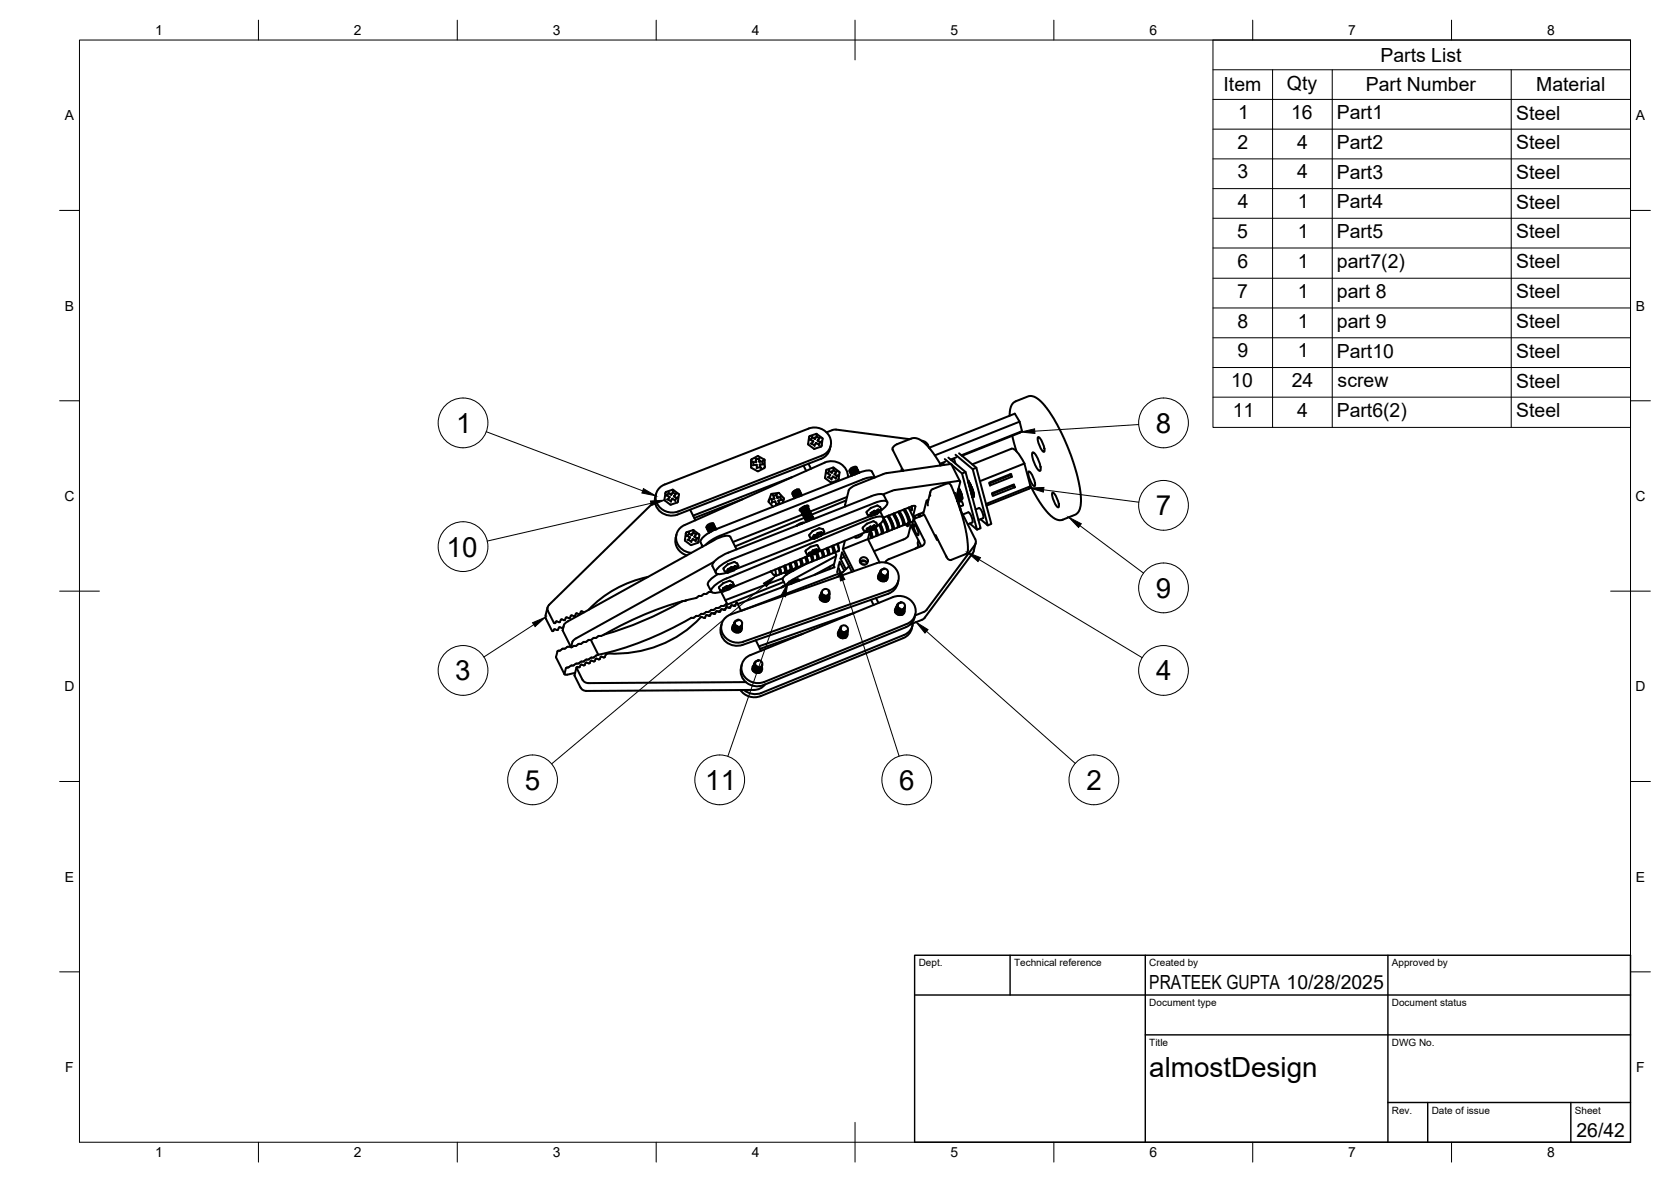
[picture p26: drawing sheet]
<svg xmlns="http://www.w3.org/2000/svg" width="420mm" height="297mm" viewBox="0 0 420 297" stroke-linecap="round" stroke-linejoin="round" font-family="sans-serif">
<defs><g id="words">
<g font-size="7">
<text x="114.7" y="108.8">1</text>
<text x="290.6" y="108.7">8</text>
<text x="290.6" y="129.5">7</text>
<text x="112.3" y="139.9">10</text>
<text x="290.6" y="150.2">9</text>
<text x="114.5" y="170.9">3</text>
<text x="290.7" y="171">4</text>
<text x="132" y="198.4">5</text>
<text x="177.3" y="198.5">11</text>
<text x="226.1" y="198.4">6</text>
<text x="273.2" y="198.5">2</text>
<text x="289" y="270.6">almostDesign</text>
</g>
<g font-size="4.9">
<text x="347.1" y="15.5">Parts List</text>
<text x="307.7" y="23">Item</text>
<text x="323.6" y="22.5">Qty</text>
<text x="343.4" y="23">Part Number</text>
<text x="386.3" y="23">Material</text>
<text x="311.3" y="29.9">1</text>
<text x="324.6" y="29.9">16</text>
<text x="336.1" y="30">Part1</text>
<text x="381.3" y="30">Steel</text>
<text x="311.2" y="37.4">2</text>
<text x="326.2" y="37.4">4</text>
<text x="336.1" y="37.5">Part2</text>
<text x="381.3" y="37.5">Steel</text>
<text x="311.1" y="44.8">3</text>
<text x="326.2" y="44.8">4</text>
<text x="336.1" y="44.9">Part3</text>
<text x="381.3" y="45">Steel</text>
<text x="311.2" y="52.3">4</text>
<text x="326.3" y="52.3">1</text>
<text x="336.1" y="52.4">Part4</text>
<text x="381.3" y="52.5">Steel</text>
<text x="311.1" y="59.8">5</text>
<text x="326.3" y="59.8">1</text>
<text x="336.1" y="59.9">Part5</text>
<text x="381.3" y="59.9">Steel</text>
<text x="311.1" y="67.2">6</text>
<text x="326.3" y="67.2">1</text>
<text x="336.1" y="67.4">part7(2)</text>
<text x="381.3" y="67.4">Steel</text>
<text x="311.1" y="74.8">7</text>
<text x="326.3" y="74.8">1</text>
<text x="336.1" y="74.9">part 8</text>
<text x="381.3" y="75">Steel</text>
<text x="311.1" y="82.3">8</text>
<text x="326.3" y="82.3">1</text>
<text x="336.1" y="82.4">part 9</text>
<text x="381.3" y="82.5">Steel</text>
<text x="311.1" y="89.8">9</text>
<text x="326.3" y="89.8">1</text>
<text x="336.1" y="89.9">Part10</text>
<text x="381.3" y="89.9">Steel</text>
<text x="309.6" y="97.3">10</text>
<text x="324.8" y="97.3">24</text>
<text x="336.3" y="97.4">screw</text>
<text x="381.3" y="97.4">Steel</text>
<text x="309.9" y="104.7">11</text>
<text x="326.2" y="104.7">4</text>
<text x="336.1" y="104.9">Part6(2)</text>
<text x="381.3" y="104.9">Steel</text>
<text x="289" y="248.5">PRATEEK GUPTA 10/28/2025</text>
<text x="396.4" y="285.7">26/42</text>
</g>
<g font-size="3.5">
<text x="39" y="8.8">1</text>
<text x="89" y="8.8">2</text>
<text x="139" y="8.8">3</text>
<text x="189" y="8.8">4</text>
<text x="239" y="8.8">5</text>
<text x="289" y="8.8">6</text>
<text x="339" y="8.8">7</text>
<text x="389" y="8.8">8</text>
<text x="16.3" y="30.2">A</text>
<text x="411.3" y="30.2">A</text>
<text x="16.3" y="78">B</text>
<text x="411.3" y="78">B</text>
<text x="16.2" y="125.9">C</text>
<text x="411.2" y="125.9">C</text>
<text x="16.2" y="173.7">D</text>
<text x="411.2" y="173.7">D</text>
<text x="16.3" y="221.6">E</text>
<text x="411.3" y="221.6">E</text>
<text x="16.4" y="269.4">F</text>
<text x="411.4" y="269.4">F</text>
<text x="39" y="290.8">1</text>
<text x="89" y="290.8">2</text>
<text x="139" y="290.8">3</text>
<text x="189" y="290.8">4</text>
<text x="239" y="290.8">5</text>
<text x="289" y="290.8">6</text>
<text x="339" y="290.8">7</text>
<text x="389" y="290.8">8</text>
</g>
<g font-size="2.5">
<text x="231" y="242.9">Dept.</text>
<text x="255" y="242.9">Technical reference</text>
<text x="289" y="242.9">Created by</text>
<text x="350" y="242.9">Approved by</text>
<text x="289" y="252.8">Document type</text>
<text x="350" y="252.8">Document status</text>
<text x="289" y="262.9">Title</text>
<text x="350" y="262.9">DWG No.</text>
<text x="350" y="279.9">Rev.</text>
<text x="360" y="279.9">Date of issue</text>
<text x="396" y="279.9">Sheet</text>
</g>
</g></defs>
<!-- layer: Visible -->
<g fill="none" stroke="#000" stroke-width=".51">
<path d="M188.9 117.4l1.7 1 1.5-.7M189.2 115.9l.3 .9M189.4 116.8h.8l.2 .7M189.4 116.9l-.1 .1M189.9 115.1l.2 .2M189.9 115.1h.1M190 115.8l.1 .3-.7 .1M190.1 115.3v.8M190.3 116.8l-.2 .1M190.4 117.5l-.2 .2M190.8 115.3l.1 .7M190.9 116.1l.8-.1 .1 .7"/>
<path d="M191 116.7l.1 .8M191 115l-.2 .3-.7 .1M191 116.7l.3 .1M191.1 116.7l1 .1M191.1 115.7l-.1 .3M191.2 117.5h-.9M191.2 117.5l.2 .1M191.4 117.5h.1M191.9 115.7l-.2 .2M192.3 115.6v1.6M192.3 115.6l-1.8-1-1.6 .9-.1 1.9M192.3 117.3l-.2 .3"/>
<path d="M192.3 117.2v.1M199.1 119.9l-24.8 9.7M202 117l.7 1.3M203.2 111.5l.1 .2M203.3 107.7l-36.1 14a3.6 3.6 0 0 0-2.3 4 3.6 3.6 0 0 0 3.3 3h1.6l.7-.2 36.1-14M203.3 116.5l.6 1.3M203.3 107.7a4 4 0 0 1 4.2 .7 4 4 0 0 1 1.2 4.1 3.6 3.6 0 0 1-2.1 2M203.4 110l-.2 1.6M203.4 110h.1M203.5 109.7l-.1 .3M203.6 110.5h.1M203.6 110.4l.9 .5"/>
<path d="M203.6 110.4v.1M203.8 111.5h.3M204.2 109.5v.4l-.4 .6M204.2 109.9l.7 .4v-.4M204.2 110.9h.3M204.5 110.9l-.4 .6M204.8 111.9v.2M205.2 111.3l-.4 .6-.7-.4M205.2 111.3l.1 .2M205.2 111.3l.7 .4M205.2 109l-1.7 .7M205.2 109l.2 .1"/>
<path d="M205.3 109.3v.4M205.3 109.7l.7 .4M205.3 109.7l-.4 .6M205.4 109.1l1.4 1.1-.3 2-1.8 .6-1.4-1.1M205.6 110.7l.6 .5-.4 .5M205.9 111.7v.2M205.9 110.6l-.3 .1M206 110.1l-.4 .6M206.3 109.9l-.3 .2M206.5 111l-.2 .1M206.6 111h.1M207.7 118.5l-.2 1.7"/>
<path d="M207.7 118.4l.2-.4 1.8-.5 1.4 1.1-.3 2M207.7 118.4h.1M207.8 118.9h.1M207.8 118.9h.3M207.9 118.9h-.1M208.1 118.9l.6 .4M208.1 119.9h.2M208.5 118v.3M208.5 118.4l.6 .4v-.4M208.5 118.3l-.4 .6M208.5 119.3h.3M208.7 112.9l-.8 1.4-1.4 1-36.2 14"/>
<path d="M208.7 119.4l-.4 .6M208.9 112.1l-.3 .8M209.4 119.8l-.4 .6-.7-.5M209.4 119.8l.1 .1M209.6 117.8v.3l-.5 .7M209.6 118.2l.6 .4M209.8 119.2l.7 .4M210.2 119l-.3 .2M210.2 108l18.5 2.4M210.2 108h-.6l-1.8 .7M210.3 118.5l-.5 .7M210.6 118.4l-.3 .1"/>
<path d="M210.8 119.4v.1M210.8 119.4h.1M210.8 119.4l-.7 .8-.7-.4M213.2 119.9a4.1 4.1 0 0 0-5.8-3.7l-35.3 15.8a3.6 3.6 0 0 0-2 3.8 3.6 3.6 0 0 0 3 3l.7 .1M214 117.7l-.4 .5 .2 .6M214.8 119.3l.6-.4 .6-.1-.1-.3-1 .3-.7 .7M215.3 117.7l.1-.2h-.3l-1 .6-.4 .5 .2 .3M215.3 117.8l-.1-.2-.7 .2-.6 .6v.4M215.4 117.5l-.3-.2-1.1 .4M215.6 118.3l.1-.2-.3 .1-.9 .5-.4 .5 .1 .3M215.7 118.4l-.2-.2-.6 .3-.7 .5v.4M215.7 118.2l-.2-.4-1 .4-.6 .6 .2 .6"/>
<path d="M215.9 118.9l-.9 .3M220 120l-.7-1.5a3.1 3.1 0 0 0-3.2 .3l-36 14.2a6.9 6.9 0 0 0-4 3.1l.1 .2M224.5 113l2.6 5.2M224.6 113.2l-.2-.4 .1-.3 .8-.8 4.1-1.6 1.2 .1 1.1 .5 1.4 1.3 1.7 2.1 1.7 2.6M226.9 117.8l-.2 .1 .2 .4M227 118.1v.2M227.1 118.2v.1M231.8 110.8l.8 .2a2.58 2.58 0 0 1 1.1 1.7M233.7 112.5l21.5-8.5 1.2 2 .6 2.4-.6 .4-14.5 5.7M236.5 116.7l-.1 .3 .1-.2M236.5 116.8l.2 .1M237.2 116.4l.1 .4"/>
<path d="M237.2 116.4l-.7 .3M237.6 115.4l1.5 1.3M237.7 116l-1.3 .6M238.5 115l4.3 3.6 3.8 14.1-.9 .4M238.7 116.7l-16.3 2.3-7.2 2.9-1.4 .8-.4 .5-.9 3.7M238.7 116.6l.5 .1 2.7 2.3 3.8 14.1-1.9-1.5M239.3 116.8l2.1 4.2M239.9 115.3l.3 1.2M239.9 115.3l-.7 .3M240.3 114.3l4.3 3.6 3.8 14.1-1.9-1.5M240.4 114.9l-1.4 .6M241.2 113.9l4.3 3.6 3.8 14.2-.9 .3"/>
<path d="M242.8 118.6l-.9 .4M245.5 117.5l-.9 .4M253.9 104.5l.1-1.7 .8-1.6 .6-.4 3.6-1.3 1.1 .2 1.1 .7 1.1 1.1 1.4 1.8 2.3 3.7 1.4 2.9 1.7 4.1 1.3 3.7 .9 3.8 .4 2.6 .1 2.4-.5 1.9-.9 .9-3.4 1.4h-.8l-1-.4-1.3-.9-1.6-1.9-1.6-2.4-1.7-3.1M253.9 119.2l.5 .6M254 119.4l-5.2 2.1M254.3 112.8l-9.8 3.9M254.3 112.8a3.1 3.1 0 0 1 2.3 2l1 1.7M254.5 109.5l1.1 3.9M256.4 106l-21.3 8.4M257 108.4l-15.3 6M257.6 116.5l1.5 5.7-11.2 4.4M257.6 116.5l-11.2 4.4"/>
<path d="M258.6 118.6l.1-.1a4.8 4.8 0 0 1 1.5 3.6l-.1 .1a4.8 4.8 0 0 1-1.5-3.6zM259.6 113.8l.1-.1a6 6 0 0 1 1.9 4.5l-.1 .2a6 6 0 0 1-1.9-4.6zM261 109.9l.1-.1a4.8 4.8 0 0 1 1.5 3.7l-.1 .1a4.8 4.8 0 0 1-1.5-3.7zM164.7 125.9l-26.7 26.1M165 124.2a4 4 0 0 0 .9 4.3 4 4 0 0 0 4.4 .8M167.3 124h.1M167.4 123.7l-.3 2 1.4 1.1 1.8-.5 .2-.4M167.5 124.5h.1M167.5 124.5l.9 .4-.4 .6M167.5 124.4v.1M167.5 123.6l-.1 .2M167.7 125.5h.3"/>
<path d="M168.1 123.6v.3l-.4 .6M168.1 124.9h.3M168.7 125.9v.2M168.7 124l.1 .3M169 125.3l-.4 .6-.7-.4M169.1 125.3v.2M169.2 123.4v.3l-.4 .7-.7-.5M169.2 123.7l.7 .4M169.3 123.1l1.3 1M169.3 123.1l-1.8 .5M169.5 124.7l.6 .5M169.7 125.7l.1 .2"/>
<path d="M169.8 124.6l-.3 .1M170.1 134.3a3.9 3.9 0 0 0 2.6 5.3M170.1 125.1l-.4 .6-.6-.4M170.2 124l-.3 .1-.4 .6M170.4 125h.1M170.4 125l-.2 .1M170.4 125v.1M170.5 125.9h.1M170.6 124.1l.1 .2M170.7 124.3l-.2 1.6M172.4 134.2l-.2 1.6 1.4 1.1 1.8-.5 .2-.4M172.5 134.1h-.1"/>
<path d="M172.6 134.6h.1M172.6 134.6l.9 .5-.2-.1M173.2 133.7l.1 .3M173.5 135.1l-.4 .6M173.5 128.1l1.4 2.7M173.8 136.1v.2M173.9 134.1v.4l-.7-.4-.4 .5M174.2 135.5l-.4 .6-1-.5M174.2 135.5l.1 .2M174.2 135.5l.7 .4M174.3 133.5v.3l-.4 .7M174.3 133.9l.7 .3-.4 .7 .3-.2"/>
<path d="M174.4 133.3l1.5 1.2M174.4 133.2l-1.8 .5-.2 .4M174.6 134.9l.7 .4M174.9 135.9v.2M175.3 135.3l-.4 .6M175.3 134.1l-.3 .1M175.6 135.2h-.1M175.6 135.1h.1M175.6 135.2l-.3 .1M175.6 136h.1M175.9 134.5l-.3 1.5M176.2 136.3l.5 1.1"/>
<path d="M176.5 137l.1 .4M178.6 133.7l.8-.6 .7-.1-.2-.4-1.3 .5-.3 .5v.3M179.3 131.9l.1-.2h-.2l-.9 .4-.5 .6 .1 .3M179.4 132l-.3-.3-.6 .4-.6 .5 .1 .3M179.4 131.7a1.06 1.06 0 0 0-1.5 .3l-.3 .4 .2 .5M179.6 135.7l-36.8 20.4-.9 .7-.4 1.6M179.6 132.5l.1-.2h-.2l-.9 .4-.5 .6 .2 .4M179.7 132.6l-.2-.2-.7 .3-.5 .6v.2M179.7 132.3l-.1-.3h-.2l-1 .4-.5 .6 .2 .5M179.9 133l-1 .5M183.1 138.9a7 7 0 0 0-4 3.1l.9 2M183.6 134.9l1.6 3.2"/>
<path d="M183.6 134.9a2.57 2.57 0 0 0-2.6 .2l-1.4 .6M186.7 125.5l-12.1 4.7M193.3 125.7v.5l1.1 1.1M193.3 125.7h.1M193.7 125.2l.3 .2M193.9 125.5l.3 .7 .7-.2 .3 .7M194.1 126.3h.1M194.2 126.2l-.1 .1M194.3 124.4l.2 .1M194.5 124.6l.2 .7M194.5 125.1l.2 .2-.7 .2M194.9 126l-.1 .1"/>
<path d="M195.2 124.4l-.7 .2M195.2 124.4l.3 .7M195.4 124.1l-.2 .3M195.6 124.8l-.1 .3M195.7 125.8l.3 .1M195.7 125.8l.2 .7M195.7 123.9l-1.8 .3-.6 1.5M195.7 123.9h.2M195.9 123.9l1.2 1.3-.1 .4M196.2 126.6l-1.1 .3M196.2 124.9l-.7 .2M196.2 125l.2 .6"/>
<path d="M196.4 124.6h.1M196.4 124.6l-.2 .3M196.7 125.7l-1 .1M197 125.6l-.3 .8M197 125.6h.1M200 123.2l-.7 .7M201 123.5v-.2h-.2l-.9 .5-.5 .5 .2 .3M201 123.6l-.2-.3-.8 .4-.4 .4v.4M201 123.3a.64 .64 0 0 0-.9-.2l-.8 .8 .1 .6M201.2 128l.1 .3M201.3 124.1l.1-.2h-.3l-.8 .4-.5 .5v.4M201.3 124.2l-.2-.2-.8 .3-.4 .5v.4l1.1-.9 .5-.1 .2 .3"/>
<path d="M201.4 123.9l-.4-.4-.9 .5-.5 .6 .1 .5M201.5 124.5l-.6 .3M201.7 131.6l-.4 .1M201.8 129.3l-17.5 6.9M201.9 131.3l.1 .2M201.9 131.5l-.9 .3M202.2 131.4l-.9 .1-1.1 .7M202.2 130.1l-17.4 7.2M202.5 127.2l-1.1 .8 .1 .4M202.7 139.9l.4 1.2v.3h-.3M202.8 139.9l.4 1.2a.22 .22 0 0 1 .1 .3 .22 .22 0 0 1-.3 .1l-.1-.1M202.8 139.1h.1"/>
<path d="M202.9 127.1v.2M202.9 127.4l-.2-.3-.8 .5-.4 .3v.4M202.9 127.1h.1M203.1 139.6l.2 .1M203.2 127.9l.1-.2h-.3l-1 .6-.3 .4 .1 .4M203.2 127.5l.1-.4a2.37 2.37 0 0 0-2.3 1.2l.4 .1M203.2 139.4h.1M203.2 139.7l-19.4 8.1M203.2 128l-.1-.2-.9 .4-.4 .5v.3M203.3 130.9l.5-.4 .5-.2 .2 .1 .1-.1-.8 .2-.7 .5M203.3 127.7l-.2-.4-1 .4-.6 .7 .2 .6M203.5 139l.5-.2-.1 .4"/>
<path d="M203.5 138.9h-.1M203.5 128.5l.1-.1-.2-.1-.9 .5-.5 .6 .1 .3M203.5 138.9l-.3 .5M203.6 128.4l-.3-.4-.9 .4-.6 .7 .2 .5M203.8 139.6l.4 1.5-1.1 .4M203.8 129.2l.1-.2h-.3l-.8 .4-.5 .6 .1 .3M203.9 129.3l-.2-.3-.9 .5-.4 .4 .1 .3M203.9 129l-.3-.4-1.1 .5-.4 .6 .2 .5M204 139.1l-.3 .4M204.1 139.5l.3 1.1-.2 .3M204.2 129.8v-.2h-.3l-.8 .5-.5 .5 .2 .4M204.2 139.5l.3 1.1a.2 .2 0 0 1 .1 .3 .2 .2 0 0 1-.3 .1l-.1-.1"/>
<path d="M204.2 138.7l-.7 .2M204.2 129.9l-.2-.2-.9 .4-.3 .5v.3M204.2 138.6l-.1 .1M204.2 129.6l-.3-.3-1 .5-.5 .6 .2 .5M204.3 135l-.1 .1M204.4 138.3l-.2 .3M204.4 135.3l-19.6 7.8M204.5 138.9l-.5 .2M204.6 130.3l-.3-.4-.5 .1-.8 .6-.2 .5M204.6 134.5h.1M204.7 138.6l-.2 .3 .2 .3M204.7 134.5l-.4 .5"/>
<path d="M204.7 138.6l.2 .3M204.8 139.3l-1.5 .4M204.8 135.4h-.1M204.8 139.2v.1M204.9 138.1v.2M204.9 138.3h.3M205 134.6h-.4M205 134.6l-.1 .3M205.1 139l.4 1.5-1.1 .5M205.3 138l-1 .3M205.4 138.3l-.7 .3M205.4 138h-.1"/>
<path d="M205.4 138.3l.2 .3M205.5 138.8l.3 1.2a.22 .22 0 0 1 .1 .3 .22 .22 0 0 1-.2 .1l-.1-.1M205.5 135v.1M205.6 135l-.3-.2h-.3l-.4 .5M205.6 135h-.1M205.6 137.1l-.3-.1a4 4 0 0 0-2.8 1.5l.6 1.1M205.6 137.1l.5 1M205.6 133.9h.1M205.6 134.4l-.3 .4M205.6 133.9l-.3 .4-.6 .2M205.9 138.1h.1M205.9 138.1l-.8 .3"/>
<path d="M206 134l.3 .1M206 133.9v.2M206 138.3l-1.2 .9M206.1 138.1l-.1 .2M206.3 134.2l-.7 .2 .3 .3M206.3 134.7l-1.5 .7M206.4 134.1l.1 .4M206.4 138.4l.5 1.6-1.1 .5M206.5 133.7l-.9 .2M206.6 133.7h-.1M206.8 138.2l.3 1.2v.3l-.2 .1M206.8 138.2l.4 1.3a.23 .23 0 0 1 .1 .3 .23 .23 0 0 1-.3 .1l-.1-.1"/>
<path d="M206.8 133l-.9-.2a3.5 3.5 0 0 0-2.4 1.6l.3 .8 .8 .2M206.9 132.9l.1 .1M207 133.9l-.8 .2M207 133l.3 .7-1 1M207.5 120.2l1.4 1M207.8 137.8l.4 1.7-1 .4M208.3 139.3a.19 .19 0 0 0 .3 0 .19 .19 0 0 0 0-.3l-.4-1.3 .3 1.2v.3l-.3 .1M209 120.4l.1 .1M209.1 137.3l.4 1.6-1 .5M209.4 137.1l.4 1.4-.2 .3M209.5 137.1l.4 1.4a.2 .2 0 0 1 .1 .2 .2 .2 0 0 1-.3 .1l-.1-.1M210 138.8l.3 .7-.7 2.7 .2 .4"/>
<path d="M210.1 120.2l.1 .2M210.2 139.7l-10.9 6-1 .6-.7 .9M210.5 136.7l.4 1.7M210.7 120.7l-1.8 .5M210.7 136.6l.2 1.2-.1 .7h-.2M210.8 120.6l-.1 .1M210.9 120.3h.1M210.9 138.4l-1.1 .5M210.9 138.2h.1M212.3 140l-1 .4M212.4 135.9l-.5 2.1 2.8 5.5M212.5 126.9l.1 .4"/>
<path d="M212.8 125.8l-8.7 3.5M213 124.9l-9.4 3.7-.2-.2-.3 .1-.9 .6v.5M216.8 134.1a1.46 1.46 0 0 1-1.8 .9l.1-.2M217 120.5l-36 14.1-1.8 .9-1.8 1.4M217.8 133.7l-12.4 5.1 .4 1.2v.3l-.3 .1M217.9 132.9h.1M218 132.9h-.1M218 131.6l1.7-.6 .6 .4 .3 .8M218 133.2h.1M218 131.6l-1.1 1.1 .3 .7 .8 .3a4.3 4.3 0 0 0 2.6-1.5M218.1 129.3l.7 .4-12.3 4.8M218.2 135.5l-6.3 2.5"/>
<path d="M218.3 132.7l.1 .1M218.3 133l-.7 .4M218.4 132.8l-.1 .2M218.7 133.7l.3 1.4-.8 .4M218.7 132.8l-.7 .4 .1 .4M218.7 133.4l-.5 2.1 3 5.9M218.7 132.9h.3M218.7 132.9v.3M218.8 130.4l-36.1 15M218.8 130.4l1.5-.5a1.51 1.51 0 0 1 1.9 .4 3.1 3.1 0 0 1-1.8 2M218.8 132.3l.4 .1M218.9 133.4l.4 1.2v.3l-.3 .1"/>
<path d="M218.9 132.3l-1 .6M218.9 128.9h.1M218.9 133.4l.5 1.4-.1 .3-.2-.1M219 129.2v.1M219 128.9h-.1M219 127.6l1.6-.6 .7 .4 .3 .8M219 127.6l-1.1 1.1 .2 .6M219.1 129.3v.3M219.1 124.7l-36 14.2M219.1 124.7l1.5-.5a1.58 1.58 0 0 1 1.7 .3l.8 1.7M219.3 128.7l.1 .2-.2 .1M219.3 129l-.7 .5"/>
<path d="M219.5 132.6h.5M219.5 132.6l-.5 .3 .1 .4M219.7 128.8l-.6 .5M219.8 132l.6 .1M219.8 128.4l.3 .1M219.8 128.4l-.8 .5M219.8 132l-.6 .4M219.9 132l-.6 .4 .4 .1M219.9 132.8l.5 1.8-1.1 .5M219.9 128.3l-.1 .1M219.9 132h-.1M219.9 120h-1.2l-1.7 .5"/>
<path d="M219.9 126.4l-35.9 14.2-2.9 1.6a1.79 1.79 0 0 0-1 1.9 2.85 2.85 0 0 0 2.7-.2M220 126.4l1.4-.5a1.35 1.35 0 0 1 1.8 .5l-.7 1.1-1.1 .9M220 129l-.3-.2v.4M220 132.7h.1M220 132.6v.1M220.1 129v.3M220.1 132.6l.5 1.5-.2 .4M220.2 132.6l.5 1.5v.4l-.3-.1M220.2 128.4l-.1 .1M220.4 128.5l.3 .1M220.5 128.6l.3 .1M220.5 128.6l-.5 .4"/>
<path d="M220.8 128.1l.6 .1M220.8 128.7h.2M220.8 128.1l-.6 .4M220.8 128.1l-.5 .4M220.8 128v.1M221 128.7h.1M221 131.9l.7 2.1v.2l-1.1 .4M221.3 128.5l1.8 3.5 .3 1.4h-.3M221.3 131.7l.7 1.8v.3l-.3 .1M221.3 131.6l.8 2-.1 .4-.2-.1M221.6 128.2a4 4 0 0 1-2.6 1.5h-.2M222.1 130.8l.7 1.6 .3 1.2-1.1 .4"/>
<path d="M222.2 130.3l1 2.2 .1 .8-.2 .1M223.1 129.7l.8 1.5 .5 1.6-.1 .3-.9 .4M223.4 129.6l1.1 2.2 .2 .9-.3 .2M223.5 129.6l1.1 2.3 .2 .9h-.3M224.2 123.4l-2.2 .9M224.3 123.4l16.9-2.5 .2 .3-1 4M224.4 129.2l1 1.7 .4 1.4-.1 .3-1 .4M224.7 129.1l1.2 2.4 .1 .6-.2 .2M224.8 129l1.2 2.5 .1 .8v.1l-.3-.1M225.8 128.6l.9 1.6 .4 1.6v.2l-1.1 .4M226.1 128.5l1.2 2.4 .1 .7-.3 .2M226.1 128.5l1.1 2.2 .3 1-.1 .2-.2-.2"/>
<path d="M227.1 128.1l.9 1.6 .5 1.4-.1 .4-1 .4M227.1 135.6l-7.3 2.9M227.4 128l1.2 2.3 .1 .8-.2 .2M227.5 128l1.1 2.2 .2 1.1-.3-.1M228.3 131.5v.7l-.6-.5M228.4 127.6l1.4 2.8M228.5 131.2l.5 1M229.2 127.3l-7.1 2.8M229.3 132l-.3 .2-.8 2.7-1 .7M229.6 131l-.9 .3M229.7 130.4l-.5 2 2.5 4.9M229.7 131.7a3 3 0 0 1 1.2 2.8 3 3 0 0 1-1.2-2.8z"/>
<path d="M230.1 130.3l-.1-.6 .1 .6M230.2 127.3l-.3-.2-.7 .2v1l-.6-.8M230.9 135.8l-.1 .8 .3 .9M230.9 129.3l.2 .6M231 137.3l-.9 .6M231.3 129.1l.1 .7M231.3 129.1l.2 .6M232.1 128.8l.1 .6M233.4 125.6l-.4 .2-.8 2.9-2.6 1.1 .6-2.5M233.9 123.7l-.6 2.5v.8M233.9 124.6v-.9l.4-.7 3.9-1.5h.5a2.42 2.42 0 0 1 1 1.7l1.6 4.5 1.1 3.5 .8 4.2 .2 2.9-.1 .5-.4 .4-3.8 1.5-.7-.2-.5-.9M235.3 134.5l2.7 5.5"/>
<path d="M235.8 135.6l-.2 .1-3.2-6.3-2.7 1 2.7 5.4a1 1 0 0 1-.6 1.4l-8.3 3.3M240.6 124.4l.1 .1M240.7 125.8v.1M240.7 124.5v.2M240.7 124.7l.1 .3M240.7 125.9h.1M240.8 125.9l.1 .4M240.8 125v.1M240.8 125.8h-.1M240.8 125.1l.1 .2M240.8 125.9v-.2l-.1 .2M240.9 125.4v.1l1.1-.4-.1-.1-1.1 .4"/>
<path d="M240.9 125.6l-.1 .1M240.9 125.8h-.1M240.9 123.4l.5-.2v.2l-.6 .2M240.9 125.7l-.1-.2 .1 .3M240.9 125.5v.2M240.9 126.3l.1 .2M240.9 126.3h.1M240.9 126.6l.3 .3M240.9 123.1l.4-.1 .1 .2M241 122.9l.2 .1M241.1 122.6l.1 .2M241.2 126.9l.1 .3"/>
<path d="M241.2 122.9l-.2 .1M241.2 126.9h-.1M241.2 127.2h.1M241.3 127.2l.1 .3M241.3 127.2h-.1M241.3 123.2l-.4 .2M241.4 127.5v.3M241.4 127.9l3.8 7.5M241.4 127.5l-.1 .1M241.4 127.7h-.1M241.5 127.8v.3M241.5 123.4l.1 .2"/>
<path d="M241.5 123.6l.2 .2-1 .4M241.5 128.1h.1M241.6 123.6l-.9 .4M241.7 123.8l.1 .3-1.1 .4M241.7 125.9l-.8 .3M241.7 125.9l.3 .5 .1 .6M241.7 124.1l.1 .2M241.8 124.3l-1.1 .4M241.8 124.3l.1 .2-1.1 .5M241.8 124.6l.1 .1-1.1 .4M241.9 125.5h.1M241.9 124.7l-1.1 .4"/>
<path d="M241.9 125.5l-1.1 .4M241.9 125.3l-1 .5M241.9 125.4l-1.1 .5M241.9 124.7l.1 .2-1.1 .5M242 125.3l-.1 .1M242 125.1v.1l-1.1 .5M242.1 129.3l1.4-.5a2.84 2.84 0 0 1 1 2.5l-1.2 .5M242.1 127l-.8 .3M243.4 120.8l.1 .2M243.5 121l.1 .2M243.5 121h-.1M243.5 121.1v.1"/>
<path d="M243.7 121.2h-.2M243.7 121.2l.1 .2M243.8 121.4l.1 .3M243.8 121.4l-.3 .1M243.8 121.5l-.2 .1M244 121.7l-.4 .1M244 121.7l.2 .3M244.1 122l-.4 .2M244.1 122l.1 .4M244.1 122l-.4 .1M244.3 122.3l-.5 .2M244.3 122.3l.1 .3-.5 .2"/>
<path d="M244.4 122.7l.2 .3M244.5 125l.3-.1zM244.5 123l-.5 .2M244.6 123l-.6 .2M244.6 123l.1 .3-.6 .3M244.6 123.3l.2 .4-.6 .2M244.7 123.6l-.5 .2M244.7 124.8l.1 .1M244.8 124l.1 .3M244.8 124.1l-.5 .2M244.8 124.5l.1 .2M244.8 123.7v.3l-.5 .2"/>
<path d="M244.9 124.7l-.4 .1M244.9 124.3l-.6 .2M244.9 124.7l-.4 .2M244.9 124.3v.2l-.5 .2M245 137.1l-12 16.1-.7 .6M245.2 135.4l.2 .7-.3 1M245.3 136.5l-.7 2.5-12.1 16.2-.7 .6M245.3 128l.9-.3a2.84 2.84 0 0 1 1 2.5M247.2 130.2l-1.2 .5M248.7 121.3l5.5-2.2 .2 .7-5.5 2.2zM249.4 123.9l5.6-2.2 .1 .8-5.5 2.1zM254.6 121.9l.5 .6"/>
<path d="M254.7 122.1l-5.2 2M258.7 122.8l-10.7 4.3M259.1 122.2l-.4 .6M264.6 123.9l.1-.1a4.8 4.8 0 0 1 1.5 3.6l-.1 .1a4.8 4.8 0 0 1-1.5-3.6zM137.2 154.6l.1 .9 1.5 3M137.7 152.7l-.5 1.9M138 152a1.27 1.27 0 0 0-.2 1.5l1.5 3h.4M139.2 158.5h-.4M139.3 158.2l-.2 .3M139.5 158.1l-.2 .1M140.5 157.7l-.3 .6-.7-.2M140.5 156.4l-.6-.3-.3 .4"/>
<path d="M140.8 157.6l-.3 .1M141.3 155.7l-.7 .7M141.5 158.4h.1M141.7 157.4l-.2 .4-.7-.2M144.6 154.7l-.3 .1-.7-.2-.4 .7-.8-.1-.4 .6-.7-.2M145.6 154.4l-.7-.3-.3 .7M146 153.7l-.2 .5-.2 .1M146 153.7l.3-.1 .6 .3M151.1 159.8h-.6l-.6 .5-.7 .1M162.9 145a28.7 28.7 0 0 0-14.9 8.3M171.6 151.1a85.5 85.5 0 0 1-19.7 8.4M171.6 151.1h.1"/>
<path d="M172.4 150.9l-.6 .1M172.5 150.9l-.1 .1M174.3 155.3l-.4-.1a82.5 82.5 0 0 1-23.5 9.3M174.5 155.2l-.2 .1M175.2 150.2a87.7 87.7 0 0 0-24.1 9.6M176.2 154.4l-1.7 .8M176.4 155.1l.6 .2 .3-.1M176.4 155a33.9 33.9 0 0 1-9.1 6.5 30.9 30.9 0 0 1-14.4 2.7l-.5 .2M176.8 154.3l-.6 .1M177.1 154.2l-.3 .1M177.7 149.2a1.91 1.91 0 0 0-1.5 .6h-.4l-.6 .4M178.1 153.8h-.5l-.6 .4"/>
<path d="M178.4 148.8l-.7 .4M178.6 154.7l-.3 .1-.7-.2-.4 .7M178.7 154.4l-.6 .3M178.9 148.7l-.5 .1M179.3 153.3h-.4l-.8 .5M179.5 141.2l-34.6 19.2-.8 .7-.5 1.6-2.1-4.3M179.6 154.3l-.7-.2-.3 .6M179.6 153.2l-.3 .1M179.8 154.2l-.2 .1M179.9 153.9l-.6 .3M180.2 152.8l-.6 .4M180.6 144.3l-1.9 1.3a1.5 1.5 0 0 0-.7 1.4l.9 1.7"/>
<path d="M181.1 148.3l.6 .3M181.2 153.4l-.6 .3M181.3 148.7l1.5 3-.2 .9M181.5 152.3h.3M181.5 152.3l-.8 .5h-.5M181.6 148.3l-.1 .1M181.8 147.8h.1M181.9 148.1v.1M181.9 146.5l-1.1 1.1 .3 .7M181.9 147.8h-.1M182 148.2v.3M182.1 153.3l-.7-.2-.4 .7-.9-.2-.3 .6"/>
<path d="M182.2 147.6l.1 .2-.2 .1M182.2 147.9l-.7 .4M182.3 143.6l.5 .3M182.4 153l-.6 .2M182.6 147.8l-.7 .4M182.7 145.4l-2.8 1.6a1.63 1.63 0 0 0-1 1.8 2.95 2.95 0 0 0 2.7-.2M182.7 147.3h.4M182.7 143.6h-.1M182.7 147.3l-.9 .5M182.8 147.2l-.1 .1M182.8 152.6l.5 .2M182.8 152.6l-.7 .7"/>
<path d="M182.8 151.7l-1 .6M182.9 147.9l-.3-.1v.3M183 143.1h-.1M183 141.8l-1.1 1.1 .4 .7M183 141.8l1.7-.6a1.11 1.11 0 0 1 .9 1M183 143.1h.1M183 143.4h.1M183.3 142.9l.1 .2-.1 .1M183.3 143.2l-.6 .4M183.4 147.5l.5 .1M183.4 148.1l-1.7 .5M183.4 147.5l-.5 .4 .1 .3"/>
<path d="M183.5 148l-.1 .1M183.7 152.5l-.6 .2M183.7 143l-.7 .4 .1 .4M183.8 146.9l-.6 .4 .4 .2M183.9 147.6h.1M183.9 142.5h.1M184 143.1l-.3-.1 .1 .4M184 147.1l-.3-.1-.7 .4M184.1 143.2v.3M184.1 146.3l-.6-.4-1.6 .6M184.1 142.6l-.2-.1-.9 .6M184.2 146.3l.3 .8"/>
<path d="M184.2 147.1h-.2M184.2 142.6h.1M184.3 158l-.1 .2M184.3 157.9v.6M184.3 157.7l.1 .8 .7 .4 .8-.2 .4-.7M184.3 157.7l-.2 .2M184.3 157.6l.2 .8 .6 .3 .8-.1 .4-.7M184.4 142.7l.3 .1M184.4 157.4v.7l.7 .5 .8-.1 .5-.8M184.4 157.3l.1 .7 .7 .4 .8-.1 .4-.7M184.4 147.1l-.9 .9M184.5 157l.1 .8 .8 .4 .7-.2 .4-.7"/>
<path d="M184.5 157l.1 .6 .7 .4 .8-.2 .4-.7M184.5 142.8l.3 .1M184.5 156.9a1.19 1.19 0 0 0 .6 2 1.19 1.19 0 0 0 1.4-1.5l-.5 .7-.7 .2-.7-.4-.1-.8M184.6 142.8l-.5 .4M184.6 156.8l-.1 .2M184.6 156.7l.1 .7 .6 .4 .8-.1 .4-.7M184.6 156.5l.1 .9 .6 .3 .9-.1 .4-.7M184.8 156.4l.1 .7 .5 .3M184.8 142.2l.6 .2M184.8 142.9h.2M184.8 142.2l-.6 .4M184.9 142.3l-.5 .4"/>
<path d="M184.9 142.2h.1M184.9 152l-.5 .2M185 142.9h.1M185.1 151.6l-.3 .7-.9-.2-.3 .6-.2 .1M185.1 151.6l.2-.1 1 2M185.5 155.9l-.6 .1-.3 .6 .2 .7 .6 .3v-.2M185.5 155.9a.6 .6 0 0 1 1 .3 .91 .91 0 0 1-.1 1.1 .91 .91 0 0 1-1 .2M185.6 155.9a.77 .77 0 0 0-.8 .7 .77 .77 0 0 0 .7 .8M185.6 142.4a4.1 4.1 0 0 1-2.6 1.5h-.2M185.7 142.1l-.1 .3M186.2 158.6l-.1 .2M186.2 158.5l-.1 .3"/>
<path d="M186.2 158.3l-.2 .5M186.4 158.5l-.1-.3-.6 .7M193.7 143.6h.2a1.19 1.19 0 0 0 1 1l.1-.3M194.9 143.1l.2 1.4M195 144.3l-.2 .3M195 144.3l.1 .2M195.1 144.5l-.1 .3-.2-.2M195.7 142.8l.3 1.5-1 .5M196 142.7l.3 1v.3l-.2 .1M196.1 142.7l.3 1a.23 .23 0 0 1 .1 .4 .23 .23 0 0 1-.4 0M196.8 147.4l-.2 .2M196.8 145.3l-14.4 5.5"/>
<path d="M197.1 142.2l.3 1.6-1 .4M197.1 146.2l-14.3 5.8M197.2 147.2l-.5 .3M197.2 143.9l.3 .1M197.4 143.7l.1 .1M197.5 143.6l.2 .1 .1-.3-.4-1.3 .3 1.1-.3 .4M197.5 143.6h.1M197.5 147.1l-1.1 .6M197.5 144l.2 .3M197.5 143.6l.1 .1M197.6 143.6l-.1 .4M198.4 143.4l-.6 .6v.4"/>
<path d="M198.4 141.7l.3 1.1v.5M198.7 143.3l-.7 .5-.1 .5 .9-.7 .7-.2M198.7 143.3l-1 .4M198.7 143.3l.5-.1 .1 .2M198.7 141.6l.4 1.2-.3 .3M198.8 141.5l.3 1.4v.3l-.3-.2M198.8 146.5l.1 .2M198.9 143.1l-.1 .1M199.3 143.1l-.1 .2M199.3 143.1h.1M199.4 143l-.1 .1M199.5 143.4h.1"/>
<path d="M199.7 141.1l.4 1.6-1 .5M200 141l.4 1.1v.3l-.3 .1M200.1 145.7l-.8 .5-.3 .5M200.1 141l.3 1.2a.22 .22 0 0 1 .1 .3 .22 .22 0 0 1-.2 .1l-.1-.1M200.6 145.6l-.1 .2M200.6 145.9l-.2-.2-.3 .1-1 .8M200.6 145.6h.1M200.8 146h-.4l-.9 .5M200.9 146l.1-.2a2.13 2.13 0 0 0-2.3 1M201.1 140.6l.4 1.5-1.1 .5M201.4 140.4l.3 1.2v.3l-.2 .1M201.4 140.4l.4 1.1a.28 .28 0 0 1 .1 .3 .28 .28 0 0 1-.3 .2h-.1"/>
<path d="M201.9 159.3l-10.8 3.8M202.4 140l.4 1.6-1 .5M202.5 141.8l-4.7 2.6a1.57 1.57 0 0 0-1 1.3l.8 1.5M203 141.5l-.2 .1M206.1 150.2l.2-.2 .1 .7 .8 .4 .7-.2 .4-.6M206.2 150.5h.1M206.2 150.4v.1M206.2 150.3v.3M206.3 150.1l.1 .7M206.4 149.8v.6l.7 .6 .9-.2 .4-.7M206.4 149.7l.1 .7 .6 .4 .8-.1 .5-.7M206.5 149.5v.7l.7 .5 .8-.2 .4-.7"/>
<path d="M206.5 149.4l.1 .7 .7 .4 .7-.1 .4-.7M206.5 149.2l.1 .7 .7 .5 .7-.2 .5-.7M206.5 149.2a1.19 1.19 0 0 0 .6 2 1.19 1.19 0 0 0 1.4-1.5M206.5 149.1l.1 .7 .6 .4 .8-.1 .5-.7M206.6 148.9l.1 .7 .6 .5 .9-.2 .4-.7M206.7 148.7h-.1M208.2 150.9l-.1 .1M208.2 150.6l-.2 .5M208.2 150.7l-.1 .4M208.3 150.5l.1 .3M208.3 150.4l-.3 .6-.5 .3M208.3 148.6l.2-.1 .1 .2-.1 .7-.8 .6-.9-.4-.2-.8"/>
<path d="M208.4 148.6a.81 .81 0 0 1-.3 1 .81 .81 0 0 1-1.1-.1 .52 .52 0 0 1-.4-.8M208.4 149.1v.1M208.5 148.5a.97 .97 0 0 0-1.6-.3 .97 .97 0 0 0 .4 1.6l.7-.1 .4-.5M208.7 142.4l-.2 .7M209.7 141.8l-4.9 2.7M209.8 142.5l-24.3 9.3M210.7 159.4l.2-.2-.1 .4 .3 .4 .7 .4 .7-.2 .4-.6M210.8 159.7h.1M210.8 159.4v.3M210.9 159.4l-.1 .4M210.9 159.1l.2 .8 .6 .3 .7-.1 .5-.7M211 158.8l.1 .7 .7 .4 .8-.2 .4-.6"/>
<path d="M211 158.8l.1 .9 .7 .4 .8-.3 .4-.6M211.1 158.5v.8l.7 .5 .8-.2 .4-.7M211.1 158.4a1.19 1.19 0 0 0 .5 2 1.19 1.19 0 0 0 1.5-1.6l-.4 .6-.8 .2-.7-.3-.1-.8M211.1 158.2l.1 .9 .7 .4 .8-.2 .4-.7M211.1 158.2l.2 .7 .5 .4 .8-.1 .5-.7M211.2 158v.7l.7 .5 .8-.2 .5-.7M211.4 157.6l-.2 .7 .3 .5 .5 .2 .8-.2h-1.1l-.4-.5 .1-.4M211.9 143.8l-25.3 9.6M212.3 143.4l-1.2-2.3-.6 2.7M212.7 143.1l-1.4-2.7 .4-1.6 2.5 4.9M212.7 158.7a.86 .86 0 0 1-1.1-.2 .86 .86 0 0 1 .1-1.2 .86 .86 0 0 1 1.2 .1l.3 .7-.4 .7M212.8 159.8l-.2 .4"/>
<path d="M212.8 159.7l-.4 .6M212.9 159.6l.1 .3M212.9 159.5v.1M213.5 142.3l-2.9 2.7M214.9 154l-24.1 8.4M216.2 141.1a1.07 1.07 0 0 1 1.8 .5M216.8 141.8l.6 .1M217.8 141.2a1.15 1.15 0 0 0-1.5 .2M219 150.7l.7 1.3M220.3 150.3l.6 1.2M220.9 145.3v.1M220.9 145l.1 .6"/>
<path d="M220.9 145.1v.3M221 144.8l-.3 .3M221 144.8v.7l.7 .5 .9-.2 .4-.7M221 144.7l.1 .7 .8 .5 .7-.2 .4-.6M221.1 144.5v.8l.7 .4 .8-.1 .5-.7M221.1 144.4l.1 .8 .7 .4 .8-.2 .4-.6M221.1 144.2l.1 .8 .7 .4 .9-.2 .3-.6M221.2 144.2l.1 .7 .6 .4 .8-.1 .4-.7M221.2 144.1a1.19 1.19 0 0 0 .5 2 1.19 1.19 0 0 0 1.4-1.6M221.2 143.9l.1 .9 .7 .3 .8-.1 .4-.7M221.2 143.9l.2 .7 .7 .4 .7-.2 .4-.6M221.3 143.6v.7l.7 .6 .9-.3 .3-.6"/>
<path d="M221.5 143.6l.1 .7 .5 .2M221.5 143.2l.4-.2a.94 .94 0 0 1 1.2 .4 .94 .94 0 0 1-.2 1.2 .94 .94 0 0 1-1.2-.1l-.4-.6zM222.1 144.5v.2M222.3 143a.77 .77 0 0 0-.8 .7 .77 .77 0 0 0 .6 .8M222.8 145.7v.2v-.2M222.9 145.4l-.2 .6M222.9 145.4l-.6 .7M222.9 145.3l.1 .3M223.4 149.2l-36.7 12.9a4 4 0 0 1-4.3-.9 4 4 0 0 1-1-4.3M223.5 140.5l-1 .9M223.6 148.4a3.6 3.6 0 0 0 2.4-3.8 3.6 3.6 0 0 0-3.2-3.2l-1.6-.1-.8 .2-36.6 12.9a3.6 3.6 0 0 0-2.4 3.8 3.6 3.6 0 0 0 3.2 3.2l1.5 .1 .8-.2 36.6-12.9M225.2 153.6l-.1 .2"/>
<path d="M225.2 153.5v.6M225.3 153.3v.7l.7 .5 .8-.2 .4-.7M225.3 153.3l-.3 .2M225.3 153.2v.7l.7 .4 .9-.1 .3-.7M225.3 152.9l.2 .8 .6 .3 .8-.1 .4-.7M225.3 153l.1 .8 .7 .4 .7-.1 .5-.8M225.4 152.7l.1 .8 .7 .4 .9-.2 .3-.7M225.4 152.6l.2 .8 .7 .4 .7-.2 .4-.7M225.4 152.6l.2 .7 .7 .3 .8-.2 .4-.7M225.4 152.5a1.19 1.19 0 0 0 .6 2 1.19 1.19 0 0 0 1.4-1.5M225.5 152.4l-.1 .2M225.5 152.3l.1 .8 .7 .3 .8-.1 .4-.7"/>
<path d="M225.6 152.1v.7l.6 .5 .9-.2 .4-.6M225.7 152l.1 .7 .6 .3M225.9 145.9a3.7 3.7 0 0 1-2.5 3.3M226.4 153l-.1 .1M226.5 151.5l-.6 .1-.4 .6 .2 .6 .6 .3M226.5 151.5a.6 .6 0 0 1 .9 .3 .91 .91 0 0 1-.1 1.1 .91 .91 0 0 1-.9 .2M226.5 151.5a.77 .77 0 0 0-.8 .7 .77 .77 0 0 0 .7 .8M227.1 154.1l-.1 .3 .1-.2M227.2 153.9l-.3 .5M227.2 153.8l-.2 .5-.4 .2M227.2 153.8l.1 .3M229.4 157.2l-.6 1.8-.7 .8-1 .6-35.9 14.5"/>
<path d="M229.5 156.7l-.5 1.5-.7 .8-1 .6-35.9 14.5M230.1 154.4a3.7 3.7 0 0 1-2.3 3.2l-35.9 14.6M231.8 155.8l-2.9 1.1M232.3 153.8l-2.2 .9M139.8 165.2l2.1 4.3M141.9 163h-.4l-.7 .5-.6 .1-.4 1.6M142.3 167.9l-.4 1.4M142.6 162.6l-.7 .4M142.6 167.7l-.3 .2M142.9 162.5l-.3 .1M143.5 162.4l-.7 .1M143.7 167.2l.3 .1"/>
<path d="M143.7 167.2l-1.1 .6M143.9 162.6h-.3M144.1 162.4l-.2 .2M144.3 167.2l-.2 .1M144.4 162.3l-.3 .1M144.5 169.7v.1M144.5 169.8l1.7 3.3 .5 .4 .7 .1 42.2-.2 1.6-.4 1.1-1M144.6 169.1l-2.3 .5-.4-.3M144.9 167.7l-.4 2M145 167.8l1.7 3.3 .5 .4 .7 .2 39.6-.3M145.4 161.9l-.6 .4h-.4M146 167.1l-.3 .6-.6-.1-.1 .2"/>
<path d="M146 167.1h1M146.2 166.3h.4M146.2 166.2l-1.9 1M146.6 161.4l-.5 .4-.7 .1M147.5 165.7l-.9 .6M148.5 160.8h-.5l-.6 .5-.8 .1M148.5 166.1l-.3 .6-.9-.2-.3 .6M148.5 165.4l-.6 .3h-.4M148.6 160.8l1.8 3.7M148.8 165.2l-.3 .1M149.1 160.4l-.6 .4M149.8 165.6l-.4 .6-.9-.1"/>
<path d="M149.8 164.8l-.6 .4-.5 .1M150 164.7l-.2 .1M150.4 164.5l-.4 .2M151.8 165.2l-.7-.2-.4 .7-1-.1M152.4 164.4l-.3 .7-.3 .1M186.1 173.4a4.3 4.3 0 0 0 5.2 1.5M186.5 167.1a4.1 4.1 0 0 0 1 4.3 4.1 4.1 0 0 0 4.5 .8M187.1 173.4a4.3 4.3 0 0 0 4.4 .7M189.3 168.4h.1M189.3 168.1v.4M189.4 168.1v.5M189.4 167.8l.1 .8 .6 .5 .8-.2 .5-.7"/>
<path d="M189.4 167.9l-.2 .2M189.4 167.8l.2 .8 .6 .3 .9-.2 .3-.6M189.5 167.5v.8l.7 .5 .8-.2 .5-.7M189.5 167.5l.1 .7 .7 .4 .8-.2 .4-.6M189.6 167.2l.1 .8 .7 .3 .7-.1 .4-.7M189.6 167.1a1.19 1.19 0 0 0 .5 2 1.19 1.19 0 0 0 1.4-1.5l-.4 .7-.8 .2-.7-.5-.1-.8M189.6 166.9l.1 .8 .7 .5 .8-.2 .4-.7M189.7 166.9l.1 .7 .6 .4 .9-.2 .3-.6M189.7 166.7v.7l.6 .5 .9-.1 .5-.7M189.9 166.3l.7-.3a.78 .78 0 0 0-.7 .8 .78 .78 0 0 0 .6 .8h-.3l-.4-.4-.1-.5zM189.9 166.6l.1 .7 .5 .3M190 160.9l1.3 2.6"/>
<path d="M190.6 166.1v-.2a.94 .94 0 0 1 1.1 1 .94 .94 0 0 1-1.2 .8M191.2 168.7v.2M191.2 168.8v.1M191.3 168.5l-.2 .5M191.5 168.7l-.1-.3-.6 .7M192.1 171.4a4 4 0 0 1-4.2-.6 4 4 0 0 1-1.3-4.2 3.5 3.5 0 0 1 2.1-2l35.8-14.5a4 4 0 0 1 4.3 .6 4 4 0 0 1 1.2 4.1 3.6 3.6 0 0 1-2 2l-35.9 14.6M212.7 160v.1"/>
<circle cx="217.2" cy="140.9" r=".99"/>
</g>
<g fill="#000">
<circle cx="179.9" cy="133" r=".25"/>
<circle cx="200.2" cy="132.2" r=".25"/>
<circle cx="201.2" cy="128" r=".25"/>
<circle cx="239.9" cy="123.9" r=".25"/>
<circle cx="240.7" cy="125.9" r=".25"/>
<circle cx="243.4" cy="120.8" r=".25"/>
<circle cx="198.8" cy="146.5" r=".25"/>
</g>
<!-- layer: BORDER -->
<g fill="none" stroke="#000" stroke-width=".25">
<path d="M20 10.1h390v276.9h-390zM65 5.1v5M115 5.1v5M165 5.1v5M215 5.1v10M265 5.1v5M315 5.1v5M365 5.1v5M15 52.9h5M410 52.9h5M15 100.7h5M410 100.7h5"/>
<path d="M15 148.6h10M405 148.6h10M15 196.4h5M410 196.4h5M15 244.2h5M410 244.2h5M65 287v5M115 287v5M165 287v5M215 282.1v9.9M265 287v5M315 287v5"/>
<path d="M365 287v5"/>
</g>
<!-- layer: TITLEBLOCK -->
<path d="M230 240.1h180v46.9h-180zM230 250h180M254 240.1v9.9M288 240.1v46.9M349 240.1v46.9M288 260.1h122M349 277.1h61M359 277.1v9.9M395 277.1v9.9" fill="none" stroke="#000" stroke-width=".36"/>
<!-- layer: Parts Lists -->
<g fill="none" stroke="#000" stroke-width=".25">
<path d="M305 10.1h105v97.3h-105zM305 17.5h105M320 17.5v89.9M335 17.5v89.9M380 17.5v89.9M305 25h105M305 32.5h105M305 39.9h105M305 47.4h105M305 54.8h105M305 62.3h105M305 69.9h105"/>
<path d="M305 77.4h105M305 84.9h105M305 92.4h105M305 99.8h105"/>
</g>
<!-- layer: Balloons -->
<g fill="none" stroke="#000" stroke-width=".25">
<circle cx="116.4" cy="106.3" r="6.3"/>
<circle cx="292.6" cy="106.3" r="6.3"/>
<circle cx="116.4" cy="137.4" r="6.3"/>
<circle cx="292.6" cy="127" r="6.3"/>
<circle cx="292.6" cy="147.7" r="6.3"/>
<circle cx="116.4" cy="168.5" r="6.3"/>
<circle cx="292.6" cy="168.5" r="6.3"/>
<circle cx="133.9" cy="196" r="6.3"/>
<circle cx="181" cy="196" r="6.3"/>
<circle cx="228" cy="196" r="6.3"/>
<circle cx="275" cy="196" r="6.3"/>
</g>
<!-- layer: 0 -->
<path d="M256.7 108.6l3.4-.8 .1 1.1zM161.8 122.8l3.1 1.8-3.5-.7zM163.6 125.9l3.5-.2-3.3 1.3zM258.9 122.6l3.6-.1-.2 1.2zM268.7 130l3.2 1.6-.7 1zM133.9 156.5l3.3-1.4-2.7 2.4zM192 146.6l3-1.8-2.3 2.7zM198.1 146.5l-.6 3.5-1.1-.4zM210.8 142.5l1.6 3.1-1.1 .4zM230.3 156.3l3 1.9-.7 .9zM243.2 138.8l3.3 1.3-.6 1z" fill="#000" stroke="#000" stroke-width=".25"/>
<path d="M122.3 108.5l39.3 14.8M286.3 106.7l-26.1 1.7M163.7 126.5l-41.2 9.5M262.4 123.1l23.9 3.1M271.5 132.1l16 11.9M134.2 157l-12.5 8.1M192.3 147l-53.6 45M197 149.8l-14 40.3M211.9 145.8l14.2 44.2M233 158.7l37.4 33.1M246.2 140.6l41 24.7" fill="none" stroke="#000" stroke-width=".25"/>
<use href="#words"/>
</svg>
